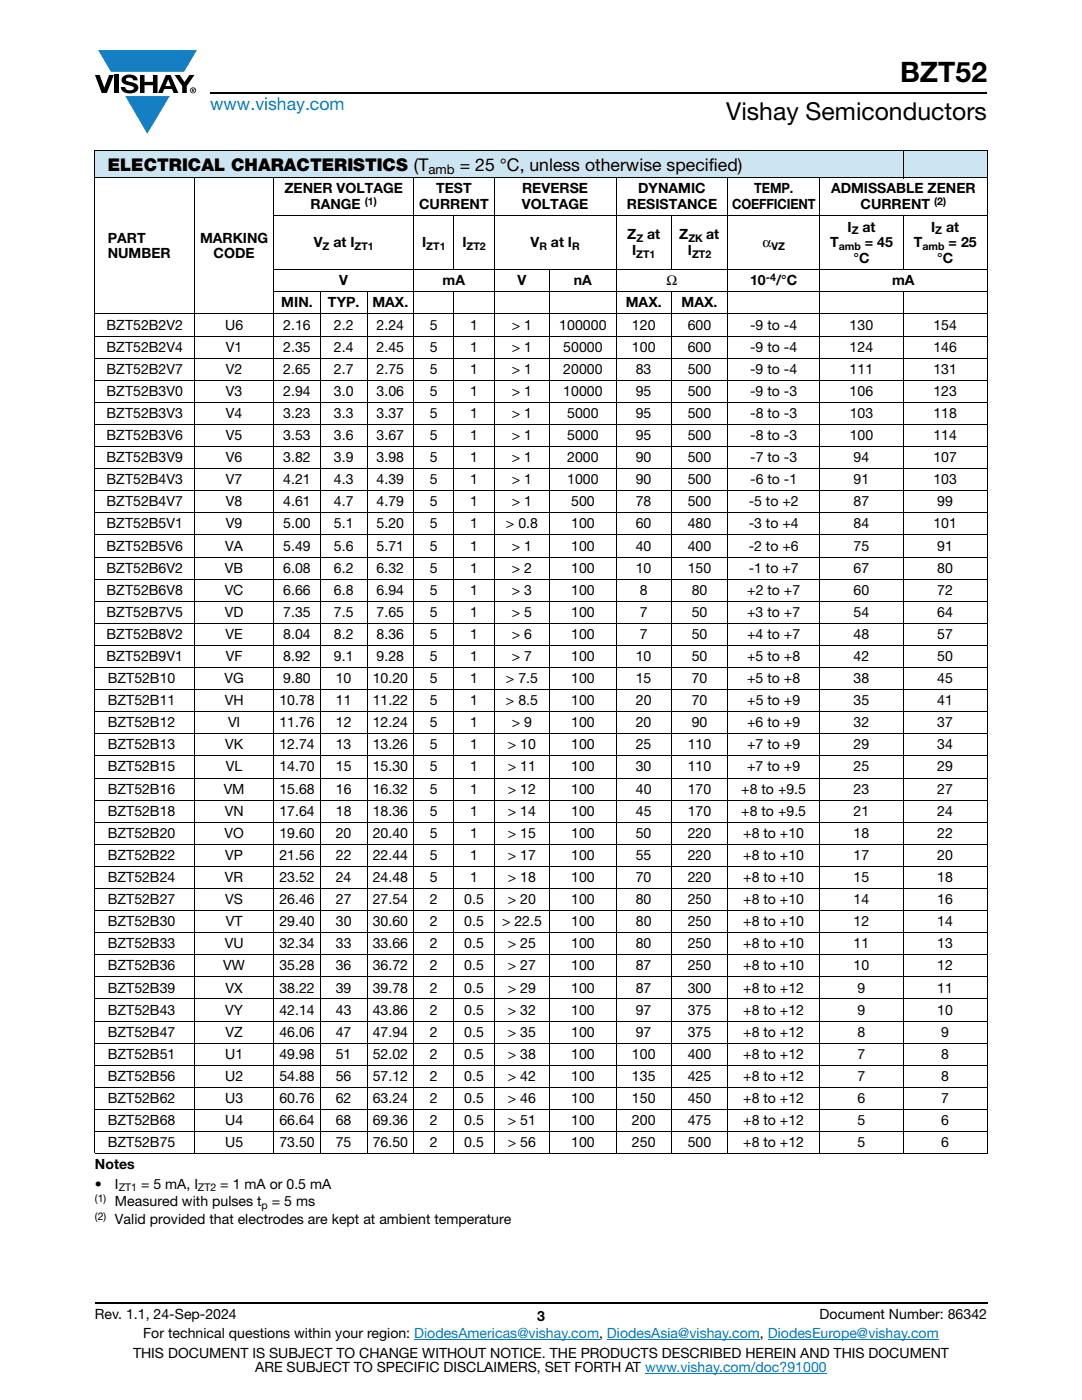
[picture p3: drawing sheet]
<svg xmlns="http://www.w3.org/2000/svg" width="216mm" height="279mm" viewBox="0 0 216 279" stroke-linecap="round" stroke-linejoin="round" font-family="sans-serif">
<defs><g id="words">
<text font-size="5.6" x="179.6" y="16.4">BZT52</text>
<text font-size="4.9" x="144.9" y="24">Vishay Semiconductors</text>
<text font-size="3.5" fill="#007ec4" x="42" y="21.9">www.vishay.com</text>
<g font-size="3.5">
<text x="21.5" y="34.1">ELECTRICAL CHARACTERISTICS (T</text>
<text x="91.7" y="34.1">= 25 °C, unless otherwise specified)</text>
</g>
<g font-size="2.8">
<text x="56.7" y="38.6">ZENER VOLTAGE</text>
<text x="62" y="41.8">RANGE</text>
<text x="83.6" y="41.8">CURRENT</text>
<text x="87" y="38.6">TEST</text>
<text x="104.1" y="41.8">VOLTAGE</text>
<text x="104.2" y="38.6">REVERSE</text>
<text x="125.1" y="41.8">RESISTANCE</text>
<text x="127.3" y="38.6">DYNAMIC</text>
<text x="146.1" y="41.8">COEFFICIENT</text>
<text x="150.5" y="38.6">TEMP.</text>
<text x="165.8" y="38.6">ADMISSABLE ZENER</text>
<text x="171.7" y="41.8">CURRENT</text>
<text x="125.2" y="47.8">Z</text>
<text x="129.1" y="47.8">at</text>
<text x="135.5" y="47.8">Z</text>
<text x="140.9" y="47.8">at</text>
<text x="169.1" y="46.2">I</text>
<text x="172.1" y="46.2">at</text>
<text x="185.8" y="46.2">I</text>
<text x="188.8" y="46.2">at</text>
<text x="21.5" y="48.4">PART</text>
<text x="21.5" y="51.6">NUMBER</text>
<text x="39.9" y="48.4">MARKING</text>
<text x="42.6" y="51.6">CODE</text>
<text x="62.6" y="49.4">V</text>
<text x="66.5" y="49.4">at I</text>
<text x="84.2" y="49.4">I</text>
<text x="92.3" y="49.4">I</text>
<text x="105.9" y="49.4">V</text>
<text x="109.9" y="49.4">at I</text>
<text x="126.1" y="51">I</text>
<text x="137.3" y="51">I</text>
<text x="152.1" y="49.4">α</text>
<text x="165.6" y="49.4">T</text>
<text x="170.3" y="52.6">°C</text>
<text x="172.6" y="49.4">= 45</text>
<text x="182.3" y="49.4">T</text>
<text x="187" y="52.6">°C</text>
<text x="189.3" y="49.4">= 25</text>
<text x="67.7" y="57">V</text>
<text x="88.3" y="57">mA</text>
<text x="103.3" y="57">V</text>
<text x="114.5" y="57">nA</text>
<text x="133" y="57">Ω</text>
<text x="149.7" y="57">10</text>
<text x="154.9" y="57">/°C</text>
<text x="178" y="57">mA</text>
<text x="21.3" y="65.8">BZT52B2V2</text>
<text x="44.9" y="65.8">U6</text>
<text x="56.1" y="61.4">MIN.</text>
<text x="56.5" y="65.8">2.16</text>
<text x="65.4" y="61.4">TYP.</text>
<text x="66.6" y="65.8">2.2</text>
<text x="74.3" y="61.4">MAX.</text>
<text x="75.2" y="65.8">2.24</text>
<text x="85.8" y="65.8">5</text>
<text x="93.8" y="65.8">1</text>
<text x="102.1" y="65.8">&gt; 1</text>
<text x="111.6" y="65.8">100000</text>
<text x="124.9" y="61.4">MAX.</text>
<text x="126.1" y="65.8">120</text>
<text x="136" y="61.4">MAX.</text>
<text x="137.2" y="65.8">600</text>
<text x="149.7" y="65.8">-9 to -4</text>
<text x="169.5" y="65.8">130</text>
<text x="186.2" y="65.8">154</text>
<text x="21.3" y="70.2">BZT52B2V4</text>
<text x="45.1" y="70.2">V1</text>
<text x="56.5" y="70.2">2.35</text>
<text x="66.6" y="70.2">2.4</text>
<text x="75.2" y="70.2">2.45</text>
<text x="85.8" y="70.2">5</text>
<text x="93.8" y="70.2">1</text>
<text x="102.1" y="70.2">&gt; 1</text>
<text x="112.4" y="70.2">50000</text>
<text x="126.1" y="70.2">100</text>
<text x="137.2" y="70.2">600</text>
<text x="149.7" y="70.2">-9 to -4</text>
<text x="169.5" y="70.2">124</text>
<text x="186.2" y="70.2">146</text>
<text x="21.3" y="74.6">BZT52B2V7</text>
<text x="45.1" y="74.6">V2</text>
<text x="56.5" y="74.6">2.65</text>
<text x="66.6" y="74.6">2.7</text>
<text x="75.2" y="74.6">2.75</text>
<text x="85.8" y="74.6">5</text>
<text x="93.8" y="74.6">1</text>
<text x="102.1" y="74.6">&gt; 1</text>
<text x="112.4" y="74.6">20000</text>
<text x="126.9" y="74.6">83</text>
<text x="137.2" y="74.6">500</text>
<text x="149.7" y="74.6">-9 to -4</text>
<text x="169.5" y="74.6">111</text>
<text x="186.2" y="74.6">131</text>
<text x="21.3" y="79">BZT52B3V0</text>
<text x="21.3" y="83.4">BZT52B3V3</text>
<text x="45.1" y="79">V3</text>
<text x="45.1" y="83.4">V4</text>
<text x="56.5" y="79">2.94</text>
<text x="56.5" y="83.4">3.23</text>
<text x="66.6" y="79">3.0</text>
<text x="66.6" y="83.4">3.3</text>
<text x="75.2" y="79">3.06</text>
<text x="75.2" y="83.4">3.37</text>
<text x="85.8" y="79">5</text>
<text x="85.8" y="83.4">5</text>
<text x="93.8" y="79">1</text>
<text x="93.8" y="83.4">1</text>
<text x="102.1" y="79">&gt; 1</text>
<text x="102.1" y="83.4">&gt; 1</text>
<text x="112.4" y="79">10000</text>
<text x="113.2" y="83.4">5000</text>
<text x="126.9" y="79">95</text>
<text x="126.9" y="83.4">95</text>
<text x="137.2" y="79">500</text>
<text x="137.2" y="83.4">500</text>
<text x="149.7" y="79">-9 to -3</text>
<text x="149.7" y="83.4">-8 to -3</text>
<text x="169.5" y="79">106</text>
<text x="169.5" y="83.4">103</text>
<text x="186.2" y="79">123</text>
<text x="186.2" y="83.4">118</text>
<text x="21.3" y="87.8">BZT52B3V6</text>
<text x="45.1" y="87.8">V5</text>
<text x="56.5" y="87.8">3.53</text>
<text x="66.6" y="87.8">3.6</text>
<text x="75.2" y="87.8">3.67</text>
<text x="85.8" y="87.8">5</text>
<text x="93.8" y="87.8">1</text>
<text x="102.1" y="87.8">&gt; 1</text>
<text x="113.2" y="87.8">5000</text>
<text x="126.9" y="87.8">95</text>
<text x="137.2" y="87.8">500</text>
<text x="149.7" y="87.8">-8 to -3</text>
<text x="169.5" y="87.8">100</text>
<text x="186.2" y="87.8">114</text>
<text x="21.3" y="92.2">BZT52B3V9</text>
<text x="45.1" y="92.2">V6</text>
<text x="56.5" y="92.2">3.82</text>
<text x="66.6" y="92.2">3.9</text>
<text x="75.2" y="92.2">3.98</text>
<text x="85.8" y="92.2">5</text>
<text x="93.8" y="92.2">1</text>
<text x="102.1" y="92.2">&gt; 1</text>
<text x="113.2" y="92.2">2000</text>
<text x="126.9" y="92.2">90</text>
<text x="137.2" y="92.2">500</text>
<text x="149.7" y="92.2">-7 to -3</text>
<text x="170.3" y="92.2">94</text>
<text x="186.2" y="92.2">107</text>
<text x="21.3" y="96.6">BZT52B4V3</text>
<text x="21.3" y="101">BZT52B4V7</text>
<text x="45.1" y="101">V8</text>
<text x="45.1" y="96.6">V7</text>
<text x="56.5" y="101">4.61</text>
<text x="56.5" y="96.6">4.21</text>
<text x="66.6" y="101">4.7</text>
<text x="66.6" y="96.6">4.3</text>
<text x="75.2" y="101">4.79</text>
<text x="75.2" y="96.6">4.39</text>
<text x="85.8" y="101">5</text>
<text x="85.8" y="96.6">5</text>
<text x="93.8" y="101">1</text>
<text x="93.8" y="96.6">1</text>
<text x="102.1" y="101">&gt; 1</text>
<text x="102.1" y="96.6">&gt; 1</text>
<text x="113.2" y="96.6">1000</text>
<text x="114" y="101">500</text>
<text x="126.9" y="101">78</text>
<text x="126.9" y="96.6">90</text>
<text x="137.2" y="101">500</text>
<text x="137.2" y="96.6">500</text>
<text x="149.4" y="101">-5 to +2</text>
<text x="149.7" y="96.6">-6 to -1</text>
<text x="170.3" y="101">87</text>
<text x="170.3" y="96.6">91</text>
<text x="186.2" y="96.6">103</text>
<text x="187" y="101">99</text>
<text x="21.3" y="105.5">BZT52B5V1</text>
<text x="45.1" y="105.5">V9</text>
<text x="56.5" y="105.5">5.00</text>
<text x="66.6" y="105.5">5.1</text>
<text x="75.2" y="105.5">5.20</text>
<text x="85.8" y="105.5">5</text>
<text x="93.8" y="105.5">1</text>
<text x="101" y="105.5">&gt; 0.8</text>
<text x="114" y="105.5">100</text>
<text x="126.9" y="105.5">60</text>
<text x="137.2" y="105.5">480</text>
<text x="149.4" y="105.5">-3 to +4</text>
<text x="170.3" y="105.5">84</text>
<text x="186.2" y="105.5">101</text>
<text x="21.3" y="109.9">BZT52B5V6</text>
<text x="44.9" y="109.9">VA</text>
<text x="56.5" y="109.9">5.49</text>
<text x="66.6" y="109.9">5.6</text>
<text x="75.2" y="109.9">5.71</text>
<text x="85.8" y="109.9">5</text>
<text x="93.8" y="109.9">1</text>
<text x="102.1" y="109.9">&gt; 1</text>
<text x="114" y="109.9">100</text>
<text x="126.9" y="109.9">40</text>
<text x="137.2" y="109.9">400</text>
<text x="149.4" y="109.9">-2 to +6</text>
<text x="170.3" y="109.9">75</text>
<text x="187" y="109.9">91</text>
<text x="21.3" y="114.3">BZT52B6V2</text>
<text x="21.3" y="118.7">BZT52B6V8</text>
<text x="44.8" y="118.7">VC</text>
<text x="44.9" y="114.3">VB</text>
<text x="56.5" y="114.3">6.08</text>
<text x="56.5" y="118.7">6.66</text>
<text x="66.6" y="114.3">6.2</text>
<text x="66.6" y="118.7">6.8</text>
<text x="75.2" y="114.3">6.32</text>
<text x="75.2" y="118.7">6.94</text>
<text x="85.8" y="114.3">5</text>
<text x="85.8" y="118.7">5</text>
<text x="93.8" y="114.3">1</text>
<text x="93.8" y="118.7">1</text>
<text x="102.1" y="114.3">&gt; 2</text>
<text x="102.1" y="118.7">&gt; 3</text>
<text x="114" y="114.3">100</text>
<text x="114" y="118.7">100</text>
<text x="126.9" y="114.3">10</text>
<text x="127.6" y="118.7">8</text>
<text x="137.2" y="114.3">150</text>
<text x="138" y="118.7">80</text>
<text x="149.1" y="118.7">+2 to +7</text>
<text x="149.4" y="114.3">-1 to +7</text>
<text x="170.3" y="114.3">67</text>
<text x="170.3" y="118.7">60</text>
<text x="187" y="114.3">80</text>
<text x="187" y="118.7">72</text>
<text x="21.3" y="123.1">BZT52B7V5</text>
<text x="44.9" y="123.1">VD</text>
<text x="56.5" y="123.1">7.35</text>
<text x="66.6" y="123.1">7.5</text>
<text x="75.2" y="123.1">7.65</text>
<text x="85.8" y="123.1">5</text>
<text x="93.8" y="123.1">1</text>
<text x="102.1" y="123.1">&gt; 5</text>
<text x="114" y="123.1">100</text>
<text x="127.6" y="123.1">7</text>
<text x="138" y="123.1">50</text>
<text x="149.1" y="123.1">+3 to +7</text>
<text x="170.3" y="123.1">54</text>
<text x="187" y="123.1">64</text>
<text x="21.3" y="127.5">BZT52B8V2</text>
<text x="21.3" y="131.9">BZT52B9V1</text>
<text x="45" y="127.5">VE</text>
<text x="45.1" y="131.9">VF</text>
<text x="56.5" y="127.5">8.04</text>
<text x="56.5" y="131.9">8.92</text>
<text x="66.6" y="127.5">8.2</text>
<text x="66.6" y="131.9">9.1</text>
<text x="75.2" y="127.5">8.36</text>
<text x="75.2" y="131.9">9.28</text>
<text x="85.8" y="127.5">5</text>
<text x="85.8" y="131.9">5</text>
<text x="93.8" y="127.5">1</text>
<text x="93.8" y="131.9">1</text>
<text x="102.1" y="127.5">&gt; 6</text>
<text x="102.1" y="131.9">&gt; 7</text>
<text x="114" y="127.5">100</text>
<text x="114" y="131.9">100</text>
<text x="126.9" y="131.9">10</text>
<text x="127.6" y="127.5">7</text>
<text x="138" y="127.5">50</text>
<text x="138" y="131.9">50</text>
<text x="149.1" y="127.5">+4 to +7</text>
<text x="149.1" y="131.9">+5 to +8</text>
<text x="170.3" y="131.9">42</text>
<text x="170.3" y="127.5">48</text>
<text x="187" y="131.9">50</text>
<text x="187" y="127.5">57</text>
<text x="21.5" y="136.3">BZT52B10</text>
<text x="44.8" y="136.3">VG</text>
<text x="56.5" y="136.3">9.80</text>
<text x="67" y="136.3">10</text>
<text x="74.4" y="136.3">10.20</text>
<text x="85.8" y="136.3">5</text>
<text x="93.8" y="136.3">1</text>
<text x="101" y="136.3">&gt; 7.5</text>
<text x="114" y="136.3">100</text>
<text x="126.9" y="136.3">15</text>
<text x="138" y="136.3">70</text>
<text x="149.1" y="136.3">+5 to +8</text>
<text x="170.3" y="136.3">38</text>
<text x="187" y="136.3">45</text>
<text x="21.5" y="140.7">BZT52B11</text>
<text x="44.8" y="140.7">VH</text>
<text x="55.8" y="140.7">10.78</text>
<text x="67" y="140.7">11</text>
<text x="74.4" y="140.7">11.22</text>
<text x="85.8" y="140.7">5</text>
<text x="93.8" y="140.7">1</text>
<text x="101" y="140.7">&gt; 8.5</text>
<text x="114" y="140.7">100</text>
<text x="126.9" y="140.7">20</text>
<text x="138" y="140.7">70</text>
<text x="149.1" y="140.7">+5 to +9</text>
<text x="170.3" y="140.7">35</text>
<text x="187" y="140.7">41</text>
<text x="21.5" y="145.2">BZT52B12</text>
<text x="21.5" y="149.6">BZT52B13</text>
<text x="44.9" y="149.6">VK</text>
<text x="45.5" y="145.2">VI</text>
<text x="55.7" y="149.6">12.74</text>
<text x="55.8" y="145.2">11.76</text>
<text x="67" y="149.6">13</text>
<text x="67" y="145.2">12</text>
<text x="74.4" y="149.6">13.26</text>
<text x="74.4" y="145.2">12.24</text>
<text x="85.8" y="149.6">5</text>
<text x="85.8" y="145.2">5</text>
<text x="93.8" y="149.6">1</text>
<text x="93.8" y="145.2">1</text>
<text x="101.3" y="149.6">&gt; 10</text>
<text x="102.1" y="145.2">&gt; 9</text>
<text x="114" y="149.6">100</text>
<text x="114" y="145.2">100</text>
<text x="126.9" y="149.6">25</text>
<text x="126.9" y="145.2">20</text>
<text x="137.2" y="149.6">110</text>
<text x="138" y="145.2">90</text>
<text x="149.1" y="149.6">+7 to +9</text>
<text x="149.1" y="145.2">+6 to +9</text>
<text x="170.3" y="149.6">29</text>
<text x="170.3" y="145.2">32</text>
<text x="187" y="149.6">34</text>
<text x="187" y="145.2">37</text>
<text x="21.5" y="154">BZT52B15</text>
<text x="45.1" y="154">VL</text>
<text x="55.8" y="154">14.70</text>
<text x="67" y="154">15</text>
<text x="74.4" y="154">15.30</text>
<text x="85.8" y="154">5</text>
<text x="93.8" y="154">1</text>
<text x="101.3" y="154">&gt; 11</text>
<text x="114" y="154">100</text>
<text x="126.9" y="154">30</text>
<text x="137.2" y="154">110</text>
<text x="149.1" y="154">+7 to +9</text>
<text x="170.3" y="154">25</text>
<text x="187" y="154">29</text>
<text x="21.5" y="158.4">BZT52B16</text>
<text x="44.6" y="158.4">VM</text>
<text x="55.8" y="158.4">15.68</text>
<text x="67" y="158.4">16</text>
<text x="74.4" y="158.4">16.32</text>
<text x="85.8" y="158.4">5</text>
<text x="93.8" y="158.4">1</text>
<text x="101.3" y="158.4">&gt; 12</text>
<text x="114" y="158.4">100</text>
<text x="126.9" y="158.4">40</text>
<text x="137.2" y="158.4">170</text>
<text x="147.9" y="158.4">+8 to +9.5</text>
<text x="170.3" y="158.4">23</text>
<text x="187" y="158.4">27</text>
<text x="21.5" y="162.8">BZT52B18</text>
<text x="21.5" y="167.2">BZT52B20</text>
<text x="44.8" y="167.2">VO</text>
<text x="44.8" y="162.8">VN</text>
<text x="55.7" y="167.2">19.60</text>
<text x="55.8" y="162.8">17.64</text>
<text x="67" y="167.2">20</text>
<text x="67" y="162.8">18</text>
<text x="74.4" y="167.2">20.40</text>
<text x="74.4" y="162.8">18.36</text>
<text x="85.8" y="167.2">5</text>
<text x="85.8" y="162.8">5</text>
<text x="93.8" y="167.2">1</text>
<text x="93.8" y="162.8">1</text>
<text x="101.3" y="167.2">&gt; 15</text>
<text x="101.3" y="162.8">&gt; 14</text>
<text x="114" y="167.2">100</text>
<text x="114" y="162.8">100</text>
<text x="126.9" y="167.2">50</text>
<text x="126.9" y="162.8">45</text>
<text x="137.2" y="167.2">220</text>
<text x="137.2" y="162.8">170</text>
<text x="147.9" y="162.8">+8 to +9.5</text>
<text x="148.3" y="167.2">+8 to +10</text>
<text x="170.3" y="162.8">21</text>
<text x="170.3" y="167.2">18</text>
<text x="187" y="162.8">24</text>
<text x="187" y="167.2">22</text>
<text x="21.5" y="171.6">BZT52B22</text>
<text x="44.9" y="171.6">VP</text>
<text x="55.8" y="171.6">21.56</text>
<text x="67" y="171.6">22</text>
<text x="74.4" y="171.6">22.44</text>
<text x="85.8" y="171.6">5</text>
<text x="93.8" y="171.6">1</text>
<text x="101.3" y="171.6">&gt; 17</text>
<text x="114" y="171.6">100</text>
<text x="126.9" y="171.6">55</text>
<text x="137.2" y="171.6">220</text>
<text x="148.3" y="171.6">+8 to +10</text>
<text x="170.3" y="171.6">17</text>
<text x="187" y="171.6">20</text>
<text x="21.5" y="176">BZT52B24</text>
<text x="44.9" y="176">VR</text>
<text x="55.7" y="176">23.52</text>
<text x="67" y="176">24</text>
<text x="74.4" y="176">24.48</text>
<text x="85.8" y="176">5</text>
<text x="93.8" y="176">1</text>
<text x="101.3" y="176">&gt; 18</text>
<text x="114" y="176">100</text>
<text x="126.9" y="176">70</text>
<text x="137.2" y="176">220</text>
<text x="148.3" y="176">+8 to +10</text>
<text x="170.3" y="176">15</text>
<text x="187" y="176">18</text>
<text x="21.5" y="180.4">BZT52B27</text>
<text x="21.5" y="184.8">BZT52B30</text>
<text x="44.9" y="180.4">VS</text>
<text x="45.1" y="184.8">VT</text>
<text x="55.8" y="180.4">26.46</text>
<text x="55.8" y="184.8">29.40</text>
<text x="67" y="180.4">27</text>
<text x="67" y="184.8">30</text>
<text x="74.4" y="180.4">27.54</text>
<text x="74.4" y="184.8">30.60</text>
<text x="85.8" y="180.4">2</text>
<text x="85.8" y="184.8">2</text>
<text x="92.6" y="180.4">0.5</text>
<text x="92.6" y="184.8">0.5</text>
<text x="100.2" y="184.8">&gt; 22.5</text>
<text x="101.3" y="180.4">&gt; 20</text>
<text x="114" y="180.4">100</text>
<text x="114" y="184.8">100</text>
<text x="126.9" y="180.4">80</text>
<text x="126.9" y="184.8">80</text>
<text x="137.2" y="180.4">250</text>
<text x="137.2" y="184.8">250</text>
<text x="148.3" y="180.4">+8 to +10</text>
<text x="148.3" y="184.8">+8 to +10</text>
<text x="170.3" y="180.4">14</text>
<text x="170.3" y="184.8">12</text>
<text x="187" y="180.4">16</text>
<text x="187" y="184.8">14</text>
<text x="21.5" y="189.2">BZT52B33</text>
<text x="44.8" y="189.2">VU</text>
<text x="55.8" y="189.2">32.34</text>
<text x="67" y="189.2">33</text>
<text x="74.4" y="189.2">33.66</text>
<text x="85.8" y="189.2">2</text>
<text x="92.6" y="189.2">0.5</text>
<text x="101.3" y="189.2">&gt; 25</text>
<text x="114" y="189.2">100</text>
<text x="126.9" y="189.2">80</text>
<text x="137.2" y="189.2">250</text>
<text x="148.3" y="189.2">+8 to +10</text>
<text x="170.3" y="189.2">11</text>
<text x="187" y="189.2">13</text>
<text x="21.5" y="193.7">BZT52B36</text>
<text x="44.5" y="193.7">VW</text>
<text x="55.7" y="193.7">35.28</text>
<text x="67" y="193.7">36</text>
<text x="74.4" y="193.7">36.72</text>
<text x="85.8" y="193.7">2</text>
<text x="92.6" y="193.7">0.5</text>
<text x="101.3" y="193.7">&gt; 27</text>
<text x="114" y="193.7">100</text>
<text x="126.9" y="193.7">87</text>
<text x="137.2" y="193.7">250</text>
<text x="148.3" y="193.7">+8 to +10</text>
<text x="170.3" y="193.7">10</text>
<text x="187" y="193.7">12</text>
<text x="21.5" y="198.1">BZT52B39</text>
<text x="21.5" y="202.5">BZT52B43</text>
<text x="44.9" y="202.5">VY</text>
<text x="45" y="198.1">VX</text>
<text x="55.7" y="198.1">38.22</text>
<text x="55.8" y="202.5">42.14</text>
<text x="67" y="198.1">39</text>
<text x="67" y="202.5">43</text>
<text x="74.4" y="198.1">39.78</text>
<text x="74.4" y="202.5">43.86</text>
<text x="85.8" y="198.1">2</text>
<text x="85.8" y="202.5">2</text>
<text x="92.6" y="198.1">0.5</text>
<text x="92.6" y="202.5">0.5</text>
<text x="101.3" y="198.1">&gt; 29</text>
<text x="101.3" y="202.5">&gt; 32</text>
<text x="114" y="198.1">100</text>
<text x="114" y="202.5">100</text>
<text x="126.9" y="198.1">87</text>
<text x="126.9" y="202.5">97</text>
<text x="137.2" y="198.1">300</text>
<text x="137.2" y="202.5">375</text>
<text x="148.3" y="198.1">+8 to +12</text>
<text x="148.3" y="202.5">+8 to +12</text>
<text x="171.1" y="198.1">9</text>
<text x="171.1" y="202.5">9</text>
<text x="187" y="198.1">11</text>
<text x="187" y="202.5">10</text>
<text x="21.5" y="206.9">BZT52B47</text>
<text x="45" y="206.9">VZ</text>
<text x="55.7" y="206.9">46.06</text>
<text x="67" y="206.9">47</text>
<text x="74.4" y="206.9">47.94</text>
<text x="85.8" y="206.9">2</text>
<text x="92.6" y="206.9">0.5</text>
<text x="101.3" y="206.9">&gt; 35</text>
<text x="114" y="206.9">100</text>
<text x="126.9" y="206.9">97</text>
<text x="137.2" y="206.9">375</text>
<text x="148.3" y="206.9">+8 to +12</text>
<text x="171.1" y="206.9">8</text>
<text x="187.8" y="206.9">9</text>
<text x="21.5" y="211.3">BZT52B51</text>
<text x="21.5" y="215.7">BZT52B56</text>
<text x="44.9" y="211.3">U1</text>
<text x="44.9" y="215.7">U2</text>
<text x="55.7" y="211.3">49.98</text>
<text x="55.7" y="215.7">54.88</text>
<text x="67" y="211.3">51</text>
<text x="67" y="215.7">56</text>
<text x="74.4" y="211.3">52.02</text>
<text x="74.4" y="215.7">57.12</text>
<text x="85.8" y="211.3">2</text>
<text x="85.8" y="215.7">2</text>
<text x="92.6" y="211.3">0.5</text>
<text x="92.6" y="215.7">0.5</text>
<text x="101.3" y="211.3">&gt; 38</text>
<text x="101.3" y="215.7">&gt; 42</text>
<text x="114" y="211.3">100</text>
<text x="114" y="215.7">100</text>
<text x="126.1" y="211.3">100</text>
<text x="126.1" y="215.7">135</text>
<text x="137.2" y="211.3">400</text>
<text x="137.2" y="215.7">425</text>
<text x="148.3" y="211.3">+8 to +12</text>
<text x="148.3" y="215.7">+8 to +12</text>
<text x="171.1" y="211.3">7</text>
<text x="171.1" y="215.7">7</text>
<text x="187.8" y="211.3">8</text>
<text x="187.8" y="215.7">8</text>
<text x="21.5" y="220.1">BZT52B62</text>
<text x="44.9" y="220.1">U3</text>
<text x="55.7" y="220.1">60.76</text>
<text x="67" y="220.1">62</text>
<text x="74.4" y="220.1">63.24</text>
<text x="85.8" y="220.1">2</text>
<text x="92.6" y="220.1">0.5</text>
<text x="101.3" y="220.1">&gt; 46</text>
<text x="114" y="220.1">100</text>
<text x="126.1" y="220.1">150</text>
<text x="137.2" y="220.1">450</text>
<text x="148.3" y="220.1">+8 to +12</text>
<text x="171.1" y="220.1">6</text>
<text x="187.8" y="220.1">7</text>
<text x="21.5" y="224.5">BZT52B68</text>
<text x="44.9" y="224.5">U4</text>
<text x="55.7" y="224.5">66.64</text>
<text x="67" y="224.5">68</text>
<text x="74.4" y="224.5">69.36</text>
<text x="85.8" y="224.5">2</text>
<text x="92.6" y="224.5">0.5</text>
<text x="101.3" y="224.5">&gt; 51</text>
<text x="114" y="224.5">100</text>
<text x="126.1" y="224.5">200</text>
<text x="137.2" y="224.5">475</text>
<text x="148.3" y="224.5">+8 to +12</text>
<text x="171.1" y="224.5">5</text>
<text x="187.8" y="224.5">6</text>
<text x="18.9" y="233.4">Notes</text>
<text x="21.5" y="228.9">BZT52B75</text>
<text x="44.9" y="228.9">U5</text>
<text x="55.7" y="228.9">73.50</text>
<text x="67" y="228.9">75</text>
<text x="74.4" y="228.9">76.50</text>
<text x="85.8" y="228.9">2</text>
<text x="92.6" y="228.9">0.5</text>
<text x="101.3" y="228.9">&gt; 56</text>
<text x="114" y="228.9">100</text>
<text x="126.1" y="228.9">250</text>
<text x="137.2" y="228.9">500</text>
<text x="148.3" y="228.9">+8 to +12</text>
<text x="171.1" y="228.9">5</text>
<text x="187.8" y="228.9">6</text>
<text x="18.9" y="237.2">•</text>
<text x="22.9" y="237.2">I</text>
<text x="28.2" y="237.2">= 5 mA, I</text>
<text x="44" y="237.2">= 1 mA or 0.5 mA</text>
<text x="22.9" y="240.8">Measured with pulses t</text>
<text x="22.9" y="244.3">Valid provided that electrodes are kept at ambient temperature</text>
<text x="54.3" y="240.8">= 5 ms</text>
<text x="18.9" y="263.3">Rev. 1.1, 24-Sep-2024</text>
<text x="107.2" y="263.6">3</text>
<text x="163.6" y="263.3">Document Number: 86342</text>
<text x="28.6" y="267.1">For technical questions within your region: DiodesAmericas@vishay.com, DiodesAsia@vishay.com, DiodesEurope@vishay.com</text>
<text x="26.5" y="271">THIS DOCUMENT IS SUBJECT TO CHANGE WITHOUT NOTICE. THE PRODUCTS DESCRIBED HEREIN AND THIS DOCUMENT</text>
<text x="50.9" y="273.8">ARE SUBJECT TO SPECIFIC DISCLAIMERS, SET FORTH AT www.vishay.com/doc?91000</text>
</g>
<text font-size="2.6" x="85.5" y="34.8">amb</text>
<g font-size="2.1">
<text x="72.8" y="40.9">(1)</text>
<text x="186.4" y="40.9">(2)</text>
<text x="169.9" y="46.7">Z</text>
<text x="186.6" y="46.7">Z</text>
<text x="64.4" y="49.9">Z</text>
<text x="70.7" y="49.9">ZT1</text>
<text x="85.1" y="49.9">ZT1</text>
<text x="93.1" y="49.9">ZT2</text>
<text x="107.6" y="49.9">R</text>
<text x="114.2" y="49.9">R</text>
<text x="126.9" y="51.5">ZT1</text>
<text x="127" y="48.3">Z</text>
<text x="137.4" y="48.3">ZK</text>
<text x="138.1" y="51.5">ZT2</text>
<text x="153.9" y="49.9">VZ</text>
<text x="167.4" y="49.9">amb</text>
<text x="184.1" y="49.9">amb</text>
<text x="152.8" y="56.1">-4</text>
<text x="18.9" y="239.9">(1)</text>
<text x="23.7" y="237.7">ZT1</text>
<text x="39.5" y="237.7">ZT2</text>
<text x="18.9" y="243.4">(2)</text>
<text x="52.2" y="241.3">p</text>
</g>
</g></defs>
<g fill="#147fc3">
<path d="M19.6 10h19.7l-2.6 4.3h-1.1h-13.5z"/>
<path d="M25 19.2h8.9l-4.5 7.5z"/>
</g>
<g fill="#000">
<path d="M18.9 15h1l.9 2.5 1-2.5h.9l-1.4 3.6h-1zM22.9 15h.9v3.6h-.9zM24.6 15.3a2.1 2.1 0 0 1 2.8 .3l.1 .4h-.9a.79 .79 0 0 0-.7-.5 .79 .79 0 0 0-.8 .4l.3 .3 1 .2a1.08 1.08 0 0 1 1.2 1 1.08 1.08 0 0 1-1.1 1.2 1.73 1.73 0 0 1-2.4-1.2h.9a.96 .96 0 0 0 .8 .6 .96 .96 0 0 0 .9-.4 1.31 1.31 0 0 0-1.2-.6 1.03 1.03 0 0 1-1.1-.6 1.03 1.03 0 0 1 .2-1.1zM27.9 15h.9v1.3h1.7v-1.3h.9v3.6h-.9v-1.6h-1.7v1.6h-.9zM34.8 15h1.1l.9 1.4 1-1.4h1l-1.5 2.2v1.4h-.9v-1.4z"/>
<path d="M33.6 15.9l.5 1.3h-1.1zM33.1 15l-1.6 3.6h1l.3-.8h1.5l.3 .8h1l-1.6-3.6z"/>
<path d="M38.4 17.8h.2v.2h-.2zM38.3 17.7v.7h.1v-.3l.4 .3-.2-.3 .2-.2-.1-.2z"/>
<path d="M38.1 18a.46 .46 0 0 1 .9 0 .46 .46 0 0 1-.9 0zM37.9 18a.6 .6 0 0 0 1.2 0 .6 .6 0 0 0-1.2 0z"/>
</g>
<path d="M42 18.6h155M18.9 260h178.1" fill="none" stroke="#000" stroke-width=".36"/>
<path d="M82.6 267.3h36.9M121.1 267.3h30.5M128.7 274h36.3M153.2 267.3h34.1" fill="none" stroke="#007ec4" stroke-width=".2"/>
<g fill="#cce5f3">
<path d="M18.9 30h161.4v5.5h-161.4z"/>
<path d="M180.3 30h16.7v5.5h-16.7z"/>
</g>
<g fill="#fff">
<path d="M18.9 35.5h19.9v27.2h-19.9z"/>
<path d="M38.8 35.5h15.8v27.2h-15.8z"/>
<path d="M54.6 35.5h27.9v7.6h-27.9z"/>
<path d="M82.5 35.5h16.1v7.6h-16.1z"/>
<path d="M98.6 35.5h24.3v7.6h-24.3z"/>
<path d="M122.9 35.5h22.3v7.6h-22.3z"/>
<path d="M145.2 35.5h18.4v7.6h-18.4z"/>
<path d="M163.6 35.5h33.4v7.6h-33.4z"/>
<path d="M54.6 43.1h27.9v10.7h-27.9z"/>
<path d="M82.5 43.1h8.1v10.7h-8.1z"/>
<path d="M90.6 43.1h8v10.7h-8z"/>
<path d="M98.6 43.1h24.3v10.7h-24.3z"/>
<path d="M122.9 43.1h11.1v10.7h-11.1z"/>
<path d="M134 43.1h11.2v10.7h-11.2z"/>
<path d="M145.2 43.1h18.4v10.7h-18.4z"/>
<path d="M163.6 43.1h16.7v10.7h-16.7z"/>
<path d="M180.3 43.1h16.7v10.7h-16.7z"/>
<path d="M54.6 53.8h27.9v4.5h-27.9z"/>
<path d="M82.5 53.8h16.1v4.5h-16.1z"/>
<path d="M98.6 53.8h11.1v4.5h-11.1z"/>
<path d="M109.7 53.8h13.2v4.5h-13.2z"/>
<path d="M122.9 53.8h22.3v4.5h-22.3z"/>
<path d="M145.2 53.8h18.4v4.5h-18.4z"/>
<path d="M163.6 53.8h33.4v4.5h-33.4z"/>
<path d="M54.6 58.3h9.3v4.4h-9.3z"/>
<path d="M63.9 58.3h9.3v4.4h-9.3z"/>
<path d="M73.2 58.3h9.3v4.4h-9.3z"/>
<path d="M82.5 58.3h51.5v4.4h-51.5z"/>
<path d="M134 58.3h11.2v4.4h-11.2z"/>
<path d="M145.2 58.3h51.8v4.4h-51.8z"/>
</g>
<g fill="none" stroke="#000" stroke-width=".2">
<path d="M18.9 30h178.1M18.9 35.5h178.1M18.9 30.1v200M38.8 35.4v194.9M54.6 35.4v194.9M82.5 35.4v194.9M98.6 35.4v194.9M122.9 35.4v194.9M145.2 35.4v194.9M163.6 35.4v194.9M180.3 29.9v5.7M197 30.1v200"/>
<path d="M54.5 43.1h142.5M54.5 53.8h142.5M54.5 58.3h142.5M63.9 58.2v172.1M73.2 58.2v172.1M90.6 43v10.9M90.6 58.2v172.1M109.7 53.7v176.6M134 43v10.9M134 58.2v172.1M180.3 43v10.9M180.3 58.2v172.1"/>
<path d="M18.9 62.7h178.1M18.9 67.1h178.1M18.9 71.5h178.1M18.9 75.9h178.1M18.9 80.3h178.1M18.9 84.7h178.1M18.9 89.1h178.1M18.9 93.5h178.1M18.9 97.9h178.1M18.9 102.3h178.1M18.9 106.8h178.1M18.9 111.2h178.1"/>
<path d="M18.9 115.6h178.1M18.9 120h178.1M18.9 124.4h178.1M18.9 128.8h178.1M18.9 133.2h178.1M18.9 137.6h178.1M18.9 142h178.1M18.9 146.5h178.1M18.9 150.9h178.1M18.9 155.3h178.1M18.9 159.7h178.1M18.9 164.1h178.1"/>
<path d="M18.9 168.5h178.1M18.9 172.9h178.1M18.9 177.3h178.1M18.9 181.7h178.1M18.9 186.1h178.1M18.9 190.5h178.1M18.9 195h178.1M18.9 199.4h178.1M18.9 203.8h178.1M18.9 208.2h178.1M18.9 212.6h178.1M18.9 217h178.1"/>
<path d="M18.9 221.4h178.1M18.9 225.8h178.1M18.9 230.2h178.1"/>
</g>
<use href="#words"/>
</svg>
